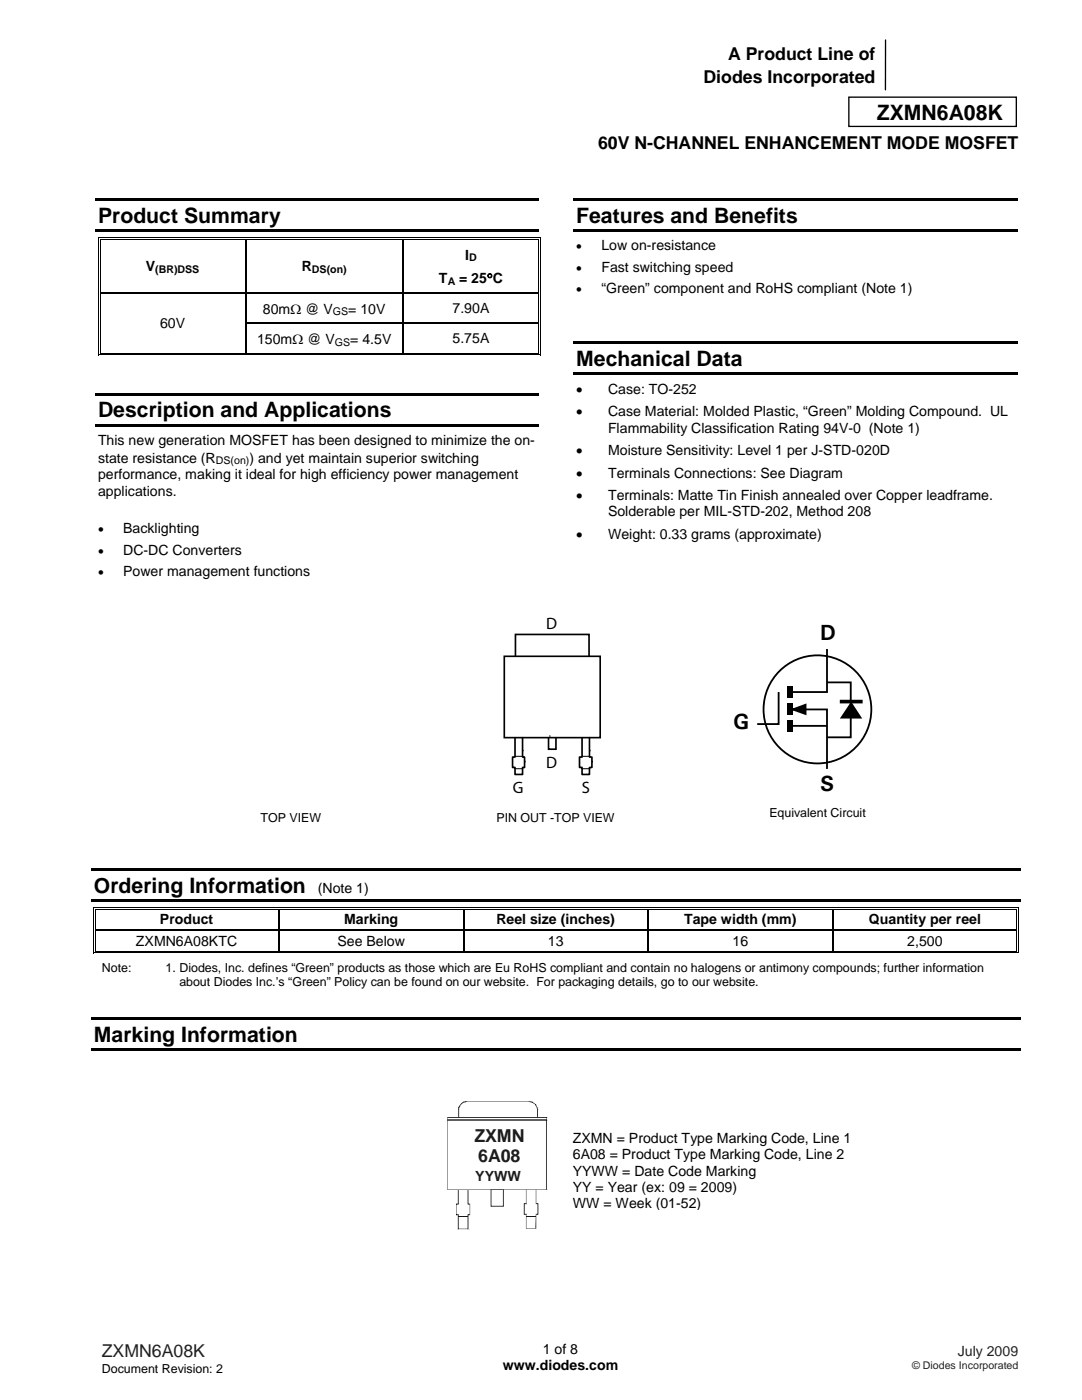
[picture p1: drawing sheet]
<svg xmlns="http://www.w3.org/2000/svg" width="216mm" height="279mm" viewBox="0 0 216 279" stroke-linecap="round" stroke-linejoin="round" font-family="sans-serif">
<defs><g id="words">
<g font-size="4.4">
<text x="163.7" y="127.7">D</text>
<text x="146.3" y="145.6">G</text>
<text x="163.7" y="157.9">S</text>
</g>
<g font-size="4.2">
<text x="175" y="24">ZXMN6A08K</text>
<text x="19.6" y="44.5">Product Summary</text>
<text x="115" y="44.5">Features and Benefits</text>
<text x="115" y="73">Mechanical Data</text>
<text x="19.6" y="83.3">Description and Applications</text>
<text x="18.7" y="178.2">Ordering Information</text>
<text x="18.7" y="207.9">Marking Information</text>
</g>
<g font-size="3.6" fill="#1f1a17">
<text x="94.7" y="227.8">ZXMN</text>
<text x="95.4" y="231.9">6A08</text>
</g>
<g font-size="3.5">
<text x="145.3" y="12">A Product Line of</text>
<text x="140.4" y="16.5">Diodes Incorporated</text>
<text x="119.3" y="29.7">60V N-CHANNEL ENHANCEMENT MODE MOSFET</text>
</g>
<text font-size="3.5" fill="#231f20" x="20.3" y="270.9">ZXMN6A08K</text>
<g font-size="3.3">
<text x="109" y="125.5">D</text>
<text x="109" y="153.2">D</text>
<text x="102.3" y="158.2">G</text>
<text x="116.1" y="158.2">S</text>
</g>
<g font-size="2.8">
<text x="92.8" y="51.8">I</text>
<text x="120" y="49.9">Low on-resistance</text>
<text x="29.1" y="54.2">V</text>
<text x="60.2" y="54.2">R</text>
<text x="87.6" y="56.5">T</text>
<text x="91.6" y="56.5">= 25°C</text>
<text x="120" y="54.2">Fast switching speed</text>
<text x="120" y="58.5">“Green” component and RoHS compliant (Note 1)</text>
<text x="31.9" y="65.4">60V</text>
<text x="52.5" y="62.6">80mΩ @ V</text>
<text x="69.5" y="62.6">= 10V</text>
<text x="90.3" y="62.4">7.90A</text>
<text x="51.3" y="68.6">150mΩ @ V</text>
<text x="69.9" y="68.6">= 4.5V</text>
<text x="90.3" y="68.5">5.75A</text>
<text x="115" y="78.6">•</text>
<text x="115" y="83.1">•</text>
<text x="121.3" y="78.6">Case: TO-252</text>
<text x="121.3" y="83.1">Case Material: Molded Plastic, “Green” Molding Compound. UL</text>
<text x="19.6" y="88.8">This new generation MOSFET has been designed to minimize the on-</text>
<text x="121.3" y="86.3">Flammability Classification Rating 94V-0 (Note 1)</text>
<text x="19.6" y="95.7">performance, making it ideal for high efficiency power management</text>
<text x="19.6" y="92.3">state resistance (R</text>
<text x="49.8" y="92.3">) and yet maintain superior switching</text>
<text x="115" y="90.8">•</text>
<text x="115" y="95.3">•</text>
<text x="121.3" y="90.8">Moisture Sensitivity: Level 1 per J-STD-020D</text>
<text x="121.3" y="95.3">Terminals Connections: See Diagram</text>
<text x="19.6" y="98.9">applications.</text>
<text x="115" y="99.8">•</text>
<text x="121.3" y="99.8">Terminals: Matte Tin Finish annealed over Copper leadframe.</text>
<text x="24.6" y="106.4">Backlighting</text>
<text x="115" y="107.6">•</text>
<text x="121.3" y="103.1">Solderable per MIL-STD-202, Method 208</text>
<text x="121.3" y="107.6">Weight: 0.33 grams (approximate)</text>
<text x="24.6" y="110.7">DC-DC Converters</text>
<text x="24.6" y="115">Power management functions</text>
<text x="63.4" y="178.2">(Note 1)</text>
<text x="31.9" y="184.5">Product</text>
<text x="68.7" y="184.5">Marking</text>
<text x="99.1" y="184.5">Reel size (inches)</text>
<text x="136.5" y="184.5">Tape width (mm)</text>
<text x="173.4" y="184.5">Quantity per reel</text>
<text x="27.1" y="188.7">ZXMN6A08KTC</text>
<text x="67.3" y="188.7">See Below</text>
<text x="109.3" y="188.7">13</text>
<text x="146.2" y="188.7">16</text>
<text x="181" y="188.7">2,500</text>
<text x="114.3" y="228.1">ZXMN = Product Type Marking Code, Line 1</text>
<text x="114.3" y="231.3">6A08 = Product Type Marking Code, Line 2</text>
<text x="114.3" y="234.6">YYWW = Date Code Marking</text>
<text x="114.3" y="237.8">YY = Year (ex: 09 = 2009)</text>
<text x="114.3" y="241.1">WW = Week (01-52)</text>
<text x="100.3" y="273.5">www.diodes.com</text>
<text x="108.3" y="270.2">1 of 8</text>
</g>
<text font-size="2.8" fill="#1f1a17" x="94.8" y="235.6">YYWW</text>
<text font-size="2.8" fill="#231f20" x="191.1" y="270.6">July 2009</text>
<g font-size="2.5">
<text x="115" y="49.9">•</text>
<text x="115" y="54.2">•</text>
<text x="115" y="58.5">•</text>
<text x="19.6" y="106.4">•</text>
<text x="19.6" y="110.7">•</text>
<text x="19.6" y="115">•</text>
<text x="52" y="164.1">TOP VIEW</text>
<text x="99.1" y="164.1">PIN OUT -TOP VIEW</text>
<text x="153.5" y="163">Equivalent Circuit</text>
<text x="20.3" y="193.9">Note:</text>
<text x="33" y="193.9">1. Diodes, Inc. defines “Green” products as those which are Eu RoHS compliant and contain no halogens or antimony compounds; further information</text>
<text x="35.8" y="196.8">about Diodes Inc.’s “Green” Policy can be found on our website. For packaging details, go to our website.</text>
<text x="20.3" y="274">Document Revision: 2</text>
</g>
<g font-size="2.1">
<text x="93.6" y="52.2">D</text>
<text x="31" y="54.5">(BR)DSS</text>
<text x="62.3" y="54.5">DS(on)</text>
<text x="89.3" y="56.9">A</text>
<text x="66.4" y="62.9">GS</text>
<text x="66.8" y="69">GS</text>
<text x="43.1" y="92.7">DS(on)</text>
</g>
<text font-size="2.1" fill="#231f20" x="182" y="273.2">© Diodes Incorporated</text>
</g></defs>
<path d="M176.7 8v9.9" fill="none" stroke="#000" stroke-width=".26"/>
<path d="M169.4 19.4h33.4v5.8h-33.4z" fill="#fff"/>
<path d="M169.4 19.4h33.4v5.8h-33.4z" fill="none" stroke="#000" stroke-width=".26"/>
<g fill="#000">
<path d="M19 39.6h88.6v.6h-88.6zM19 45.7h88.6v.5h-88.6zM19.6 47.3h.1v.5h-.1zM19.6 47.3h.5v.2h-.5zM19.6 58.3h.1v.3h-.1zM19.9 47.6h.2v.2h-.2zM19.9 58.3h.2v.3h-.2zM49 47.8h.2zM49 47.3h.5v.2h-.5zM49 47.6h.5v.2h-.5zM49 58.3h.2v.3h-.2zM80.2 47.8h.3z"/>
<path d="M80.2 47.3h.5v.2h-.5zM80.2 47.6h.5v.2h-.5zM80.2 58.3h.3v.3h-.3zM107.4 47.3h.4v.2h-.4zM107.4 47.6h.1v.2h-.1zM107.4 58.3h.1v.3h-.1zM107.7 47.3h.1v.5h-.1zM107.7 58.3h.1v.3h-.1zM114.4 39.6h88.7v.6h-88.7zM114.4 45.7h88.7v.5h-88.7zM19 78.4h88.6v.6h-88.6zM19.6 64.3h.1v.3h-.1z"/>
<path d="M19.6 70.7h.5v.2h-.5zM19.9 64.3h.2v.3h-.2zM19.9 70.4h.2v.2h-.2zM49 64.3h.2v.3h-.2zM49 70.4h.5v.2h-.5zM80.2 64.3h.3v.3h-.3zM80.2 70.4h.5v.2h-.5zM107.4 64.3h.1v.3h-.1zM107.4 70.7h.4v.2h-.4zM107.4 70.4h.1v.2h-.1zM107.7 64.3h.1v.3h-.1zM107.7 70.4h.1v.5h-.1z"/>
<path d="M114.4 68.1h88.7v.5h-88.7zM114.4 74.2h88.7v.5h-88.7zM19 84.6h88.6v.5h-88.6zM157.1 137h1.1v2.3h-1.1zM157.1 143.8h1.1v2.2h-1.1zM157.1 140.4h1.1v2.3h-1.1zM18.2 173.3h185.5v.6h-185.5zM18.2 179.4h185.5v.6h-185.5zM18.6 181h.2v.5h-.2zM18.6 181h.5v.2h-.5zM18.6 185.5h.2v.3h-.2zM18.6 190.1h.5v.1h-.5z"/>
<path d="M18.9 181.4h.2v.1h-.2zM18.9 185.5h.2v.3h-.2zM18.9 189.7h.2v.2h-.2zM55.6 181.5h.2zM55.6 181h.5v.2h-.5zM55.6 181.4h.5v.1h-.5zM55.6 185.5h.2v.3h-.2zM55.6 189.7h.5v.2h-.5zM92.4 181.5h.2zM92.4 181h.5v.2h-.5zM92.4 181.4h.5v.1h-.5zM92.4 185.5h.2v.3h-.2z"/>
<path d="M92.4 189.7h.5v.2h-.5zM129.2 181.5h.3zM129.2 181h.5v.2h-.5zM129.2 181.4h.5v.1h-.5zM129.2 185.5h.3v.3h-.3zM129.2 189.7h.5v.2h-.5zM166.1 181.5h.2zM166.1 181h.5v.2h-.5zM166.1 181.4h.5v.1h-.5zM166.1 185.5h.2v.3h-.2zM166.1 189.7h.5v.2h-.5zM202.8 181h.5v.2h-.5z"/>
<path d="M202.8 181.4h.1v.1h-.1zM202.8 185.5h.1v.3h-.1zM202.8 190.1h.5v.1h-.5zM202.8 189.7h.1v.2h-.1zM203.1 181h.2v.5h-.2zM203.1 185.5h.2v.3h-.2zM203.1 189.7h.2v.5h-.2zM18.2 203h185.5v.5h-185.5zM18.2 209.1h185.5v.5h-185.5z"/>
</g>
<g fill="none" stroke="#000" stroke-width=".2">
<path d="M19.7 47.8v10.5M19.7 58.6v5.7M20 47.8v10.5M20 58.6v5.7M20.1 47.4h28.9M20.1 47.7h28.9M49.5 47.4h30.7M49.5 47.7h30.7M80.7 47.4h26.7M80.7 47.7h26.7M107.5 47.8v10.5M107.5 58.6v5.7"/>
<path d="M107.8 47.8v10.5M107.8 58.6v5.7M19.7 64.6v6.3M20 64.6v5.8M20.1 70.8h87.3M20.1 70.5h28.9M49.5 70.5h30.7M80.7 70.5h26.7M107.5 64.6v5.8M107.8 64.6v5.8M102.8 153.4h1.5M102.8 150.9h1.5"/>
<path d="M116.1 153.4h1.5M116.1 150.9h1.5M18.7 181.5v4M18.7 185.8v4.4M19 181.5v4M19 185.8v3.9M19.1 181.1h36.5M19.1 181.4h36.5M19.1 190.2h183.7M19.1 189.8h36.5M56.1 181.1h36.3M56.1 181.4h36.3"/>
<path d="M56.1 189.8h36.3M92.9 181.1h36.3M92.9 181.4h36.3M92.9 189.8h36.3M129.7 181.1h36.4M129.7 181.4h36.4M129.7 189.8h36.4M166.6 181.1h36.2M166.6 181.4h36.2M166.6 189.8h36.2M202.8 181.5v4M202.8 185.8v3.9"/>
<path d="M203.2 181.5v4M203.2 185.8v3.9"/>
</g>
<g fill="none" stroke="#000" stroke-width=".25">
<path d="M20.1 58.4h28.9M49.1 47.8v10.5M49.1 58.6v5.7M49.2 58.4h31M80.3 47.8v10.5M80.3 58.6v5.7M80.5 58.4h26.9M49.1 64.6v5.8M49.2 64.5h31M80.3 64.6v5.8M80.5 64.5h26.9M19.1 185.6h36.5"/>
<path d="M55.7 181.5v4M55.7 185.8v3.9M55.8 185.6h36.6M92.5 181.5v4M92.5 185.8v3.9M92.6 185.6h36.6M129.3 181.5v4M129.3 185.8v3.9M129.5 185.6h36.6M166.2 181.5v4M166.2 185.8v3.9M166.3 185.6h36.5"/>
</g>
<g fill="none" stroke="#000" stroke-width=".36">
<path d="M155.4 138.1v6.4h-4.3M165 136.2h4.8v11h-4.8M165 129.5v8.6h-7.4M157.6 144.9h7.4M157.8 141.6h7.2v11.9"/>
<circle cx="163.1" cy="141.6" r="10.8"/>
</g>
<path d="M169.8 140l2.2 3.4h-4.4z" fill="#000"/>
<path d="M167.6 140h4.5" fill="none" stroke="#000" stroke-width=".73" stroke-linecap="butt"/>
<path d="M158.2 141.6l2.5-.9v1.8z" fill="#000" stroke="#000" stroke-width=".36"/>
<path d="M100.6 131h19.2v16.2h-19.2zM102.8 131v-4.4h14.7v4.4M102.8 147.2v3.9h-.5v2.1h.5v1.4h1.5v-1.4h.4v-2.1h-.4v-3.9M104.3 153.4v.1M109.5 147.2v2.3h1.4v-2.3M116.1 147.2v3.9h-.5v2.1h.5v1.4h1.5v-1.4h.5v-2.1h-.5v-3.9M117.6 153.4v.1" fill="none" stroke="#000" stroke-width=".33"/>
<g fill="#131516">
<path d="M91.5 242.8h1.9v.1h-1.9z"/>
<path d="M105 242.7h1.9v.1h-1.9z"/>
<path d="M98 240.6h2.4v.2h-2.4zM100.4 240.7l.1 .1zM100.4 237.4h.1v3.3h-.1zM100.4 237.3l.1 .1zM98 237.3l2.4 .1zM97.9 237.3l.1 .1zM97.9 237.4h.2v3.3h-.2zM97.9 240.7l.1 .1z"/>
<path d="M89.3 223.4h19.8v.2h-19.8zM109 223l.1 .5zM89.3 222.9h19.8v.2h-19.8zM89.3 223l.1 .5z"/>
<path d="M89.3 237.3l19.7 .1zM108.9 223.5h.2v13.9h-.2zM109 223.4l.1 .1zM89.3 223.4h19.7v.2h-19.7zM89.3 223.5l.1 13.9z"/>
<path d="M91.4 221.4h.2v1.6h-.2zM91.4 221.1h.2v.3h-.2zM91.6 220.7l.2 .1-.2 .3h-.2zM91.9 220.4l-.1 .4-.2-.1zM91.9 220.4v.1zM91.9 220.4l.2-.3 .2 .1-.4 .3zM92.1 220.1l.4-.2v.1zM92.5 219.9v.1zM92.5 219.9l.4-.1 .1 .2h-.5zM92.9 219.8l.4 .1-.4 .1zM93.3 219.8l12.1 .1zM105.4 219.8h.4v.2zM105.8 219.8l.4 .1-.1 .1h-.3zM106.2 219.9l.4 .2-.5-.1zM106.5 220.2l.1-.1 .3 .3-.1 .1zM106.8 220.5l.1-.1zM106.7 220.5l.2-.1 .2 .3-.1 .1zM107 220.8l.1-.1 .2 .4h-.2zM107.1 221.1h.2v.3h-.1zM107.2 221.4h.1v1.6h-.1z"/>
<path d="M91.4 237.5h.1v2.8h-.1zM91.4 240.3l.1 .1zM91 240.2h.4v.2h-.4zM91 240.3l.1 2.1zM91 242.3h.4v.2h-.4zM91.4 242.3l.1 .1zM91.4 242.4h.1v2.9h-.1zM91.4 245.2l2 .1zM93.3 242.4h.2v2.9h-.2zM93.3 242.3l.1 .1zM93.4 242.3h.3v.2h-.3zM93.7 242.4l.1 .1zM93.7 240.3l.1 2.1zM93.7 240.2l.1 .1zM93.4 240.2h.3v.2h-.3zM93.3 240.3l.1 .1zM93.3 237.5h.2v2.8h-.2z"/>
<path d="M104.9 237.4l.1 2.8zM104.6 240.1h.4v.2h-.4zM104.5 240.1l.1 .1zM104.5 240.2h.2v2.1h-.2zM104.5 242.3l.1 .1zM104.6 242.3h.4v.1h-.4zM104.9 242.3l.1 2.8zM104.9 245.1l.1 .1zM105 245.1l1.9 .1zM106.9 245.1l.1 .1zM106.9 242.3l.1 2.8h-.2zM106.9 242.3h.1zM107 242.3h.3v.1h-.3zM107.3 242.3l.1 .1zM107.3 240.2h.1v2.1h-.1zM107.3 240.1l.1 .1zM107 240.1h.3v.2h-.3zM106.9 240.2l.1 .1zM106.9 237.4l.1 2.8z"/>
</g>
<use href="#words"/>
</svg>
